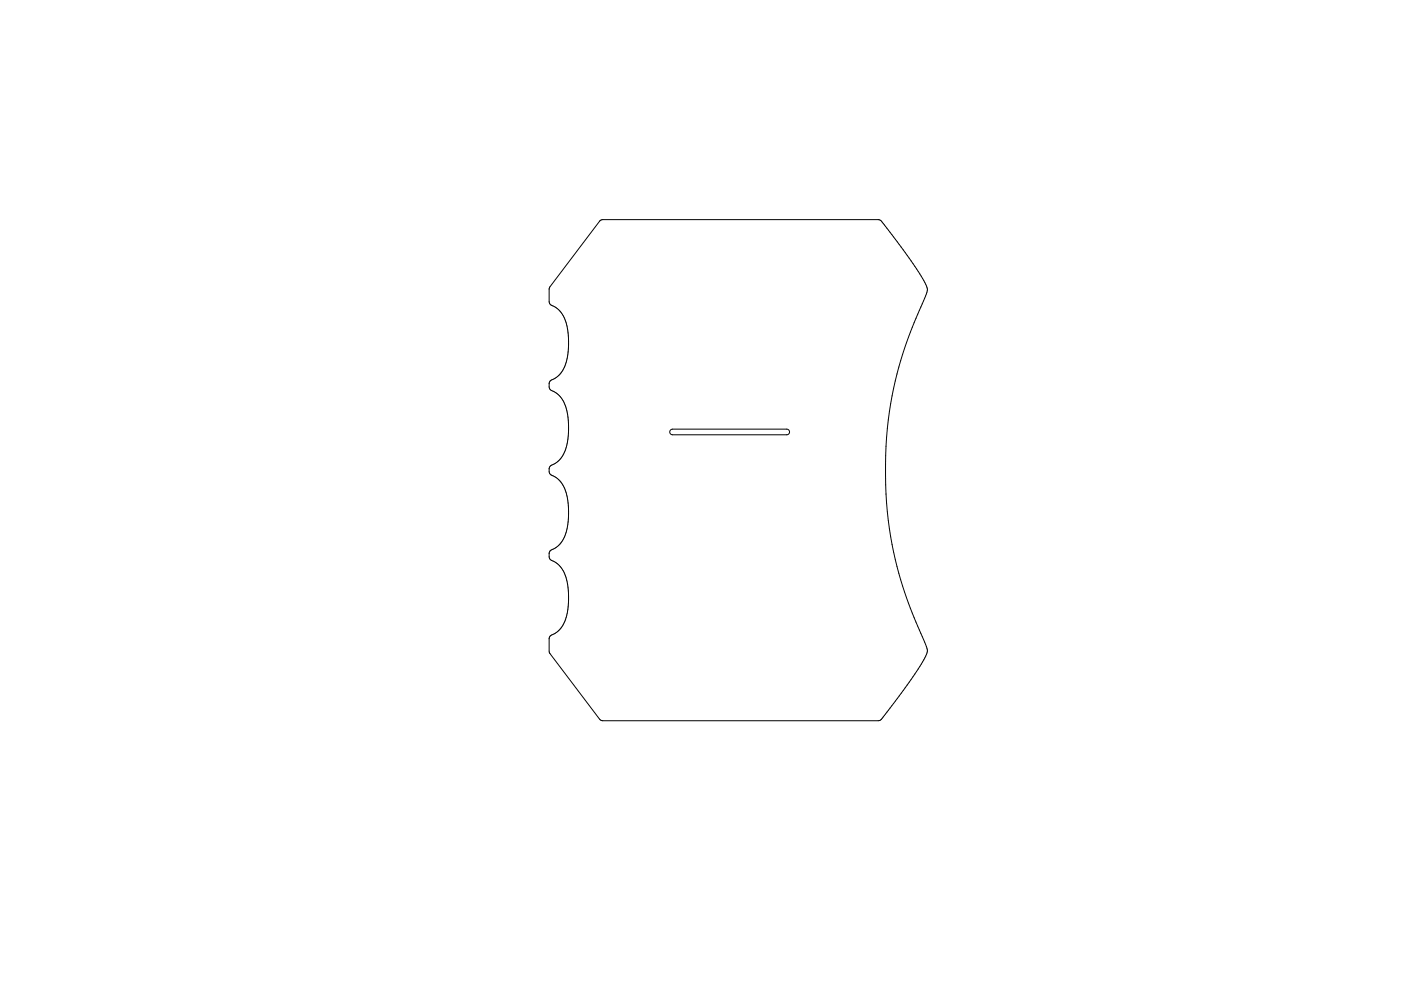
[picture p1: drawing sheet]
<svg xmlns="http://www.w3.org/2000/svg" width="297mm" height="210mm" viewBox="0 0 297 210" stroke-linecap="round" stroke-linejoin="round" font-family="sans-serif">
<path d="M127.2 46.8l.6-.2h58.5l.6 .3 3.8 5a52 52 0 0 1 5.8 9.1 4.1 4.1 0 0 1-.7 2.8 82.5 82.5 0 0 0-7.7 44.8 89.2 89.2 0 0 0 8.3 28.6 2.3 2.3 0 0 1-.3 2.4 108.6 108.6 0 0 1-9.5 13.2l-.4 .1h-58.5l-.6-.3-10.6-14-.1-3.1 .4-.7a6.3 6.3 0 0 0 3.6-5.8l.1-.6a12.3 12.3 0 0 0-1.6-8l-1.2-1.1a1.55 1.55 0 0 1-1.3-1.9l.4-.7a6.3 6.3 0 0 0 3.6-5.8l.1-.6a12.3 12.3 0 0 0-1.6-8l-1.2-1.1a1.53 1.53 0 0 1-1.3-1.7l.4-.7a6.3 6.3 0 0 0 3.6-5.9l.1-.6a12.3 12.3 0 0 0-1.6-8l-1.2-1a1.55 1.55 0 0 1-1.3-1.9l.4-.7a6.3 6.3 0 0 0 3.6-5.8l.1-.7a12.3 12.3 0 0 0-1.6-8l-1.2-1a1.58 1.58 0 0 1-1.3-1.2v-2.6l.2-.6zM142.2 91.2l.4-.2h24.2l.4 .2 .2 .4-.2 .5-.4 .1h-24.2l-.5-.3-.1-.4z" fill="none" stroke="#000" stroke-width=".21"/>
</svg>
